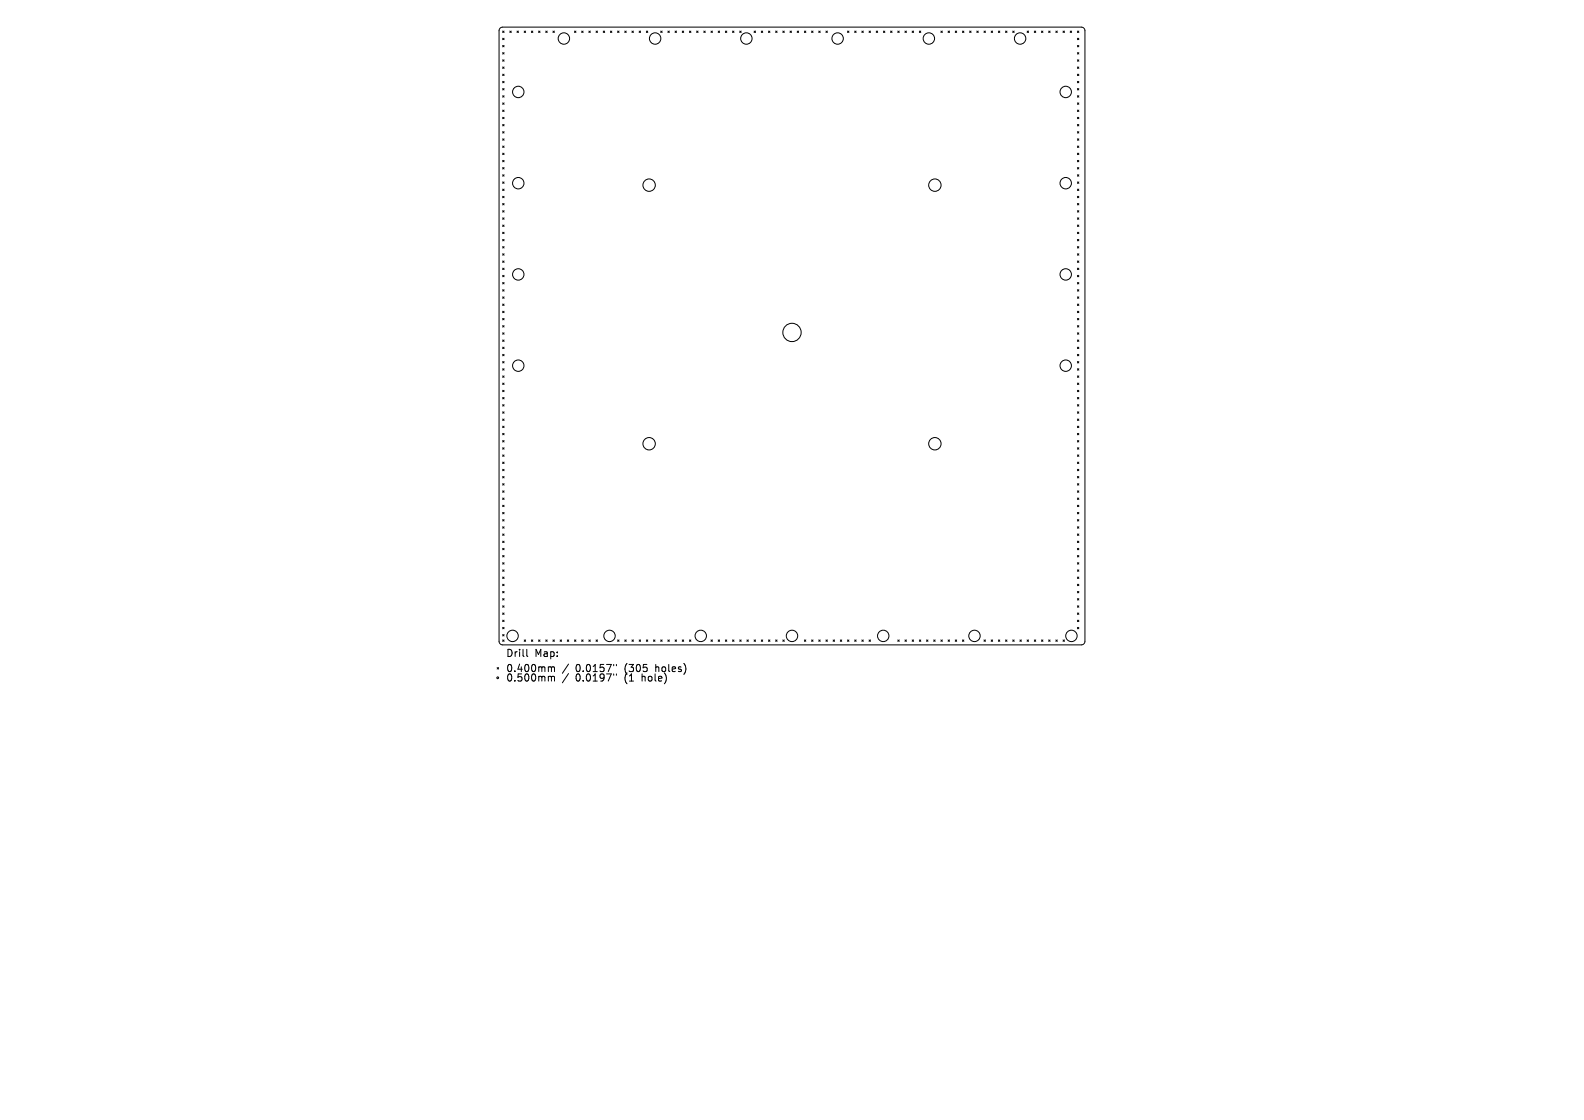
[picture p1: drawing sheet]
<svg xmlns="http://www.w3.org/2000/svg" width="297mm" height="210mm" viewBox="0 0 297 210" stroke-linecap="round" stroke-linejoin="round" font-family="sans-serif">
<defs><g id="words">
<g font-size="1.9">
<text x="94.8" y="123.4">Drill</text>
<text x="100.2" y="123.4">Map:</text>
<text x="94.8" y="126.2">0.400mm</text>
<text x="94.8" y="128">0.500mm</text>
<text x="107.9" y="126.2">0.0157&quot;</text>
<text x="107.9" y="128">0.0197&quot;</text>
<text x="117.2" y="126.2">(305</text>
<text x="117.2" y="128">(1</text>
<text x="120.5" y="128">hole)</text>
<text x="123.1" y="126.2">holes)</text>
</g>
</g></defs>
<g fill="none" stroke="#000" stroke-width=".19">
<path d="M93.8 5.3l.4-.2h108.6a.67 .67 0 0 1 .6 .7v114.4a.67 .67 0 0 1-.6 .7h-108.6a.67 .67 0 0 1-.6-.7v-114.4zM94.2 5.8l.3 .3M94.2 7.2l.3 .2M94.2 8.5l.3 .3M94.2 9.9l.3 .2M94.2 11.2l.3 .3M94.2 12.6l.3 .2M94.2 13.9l.3 .3M94.2 15.3l.3 .2M94.2 16.6l.3 .3M94.2 17.9l.3 .3M94.2 19.3l.3 .3"/>
<path d="M94.5 5.8l-.3 .3M94.5 7.2l-.3 .2M94.5 8.5l-.3 .3M94.5 9.9l-.3 .2M94.5 11.2l-.3 .3M94.5 12.6l-.3 .2M94.5 13.9l-.3 .3M94.5 15.3l-.3 .2M94.5 16.6l-.3 .3M94.5 17.9l-.3 .3M94.5 19.3l-.3 .3M95.6 5.8l.3 .3"/>
<path d="M95.9 5.8l-.3 .3M96.9 5.8l.3 .3M97.2 5.8l-.3 .3M98.3 5.8l.3 .3M98.6 5.8l-.3 .3M99.6 5.8l.3 .3M99.9 5.8l-.3 .3M101 5.8l.3 .3M101.3 5.8l-.3 .3M102.3 5.8l.3 .3M102.6 5.8l-.3 .3M103.7 5.8l.2 .3"/>
<path d="M103.9 5.8l-.2 .3M107.7 5.8l.3 .3M108 5.8l-.3 .3M109.1 5.8l.2 .3M109.3 5.8l-.2 .3M110.4 5.8l.3 .3M110.7 5.8l-.3 .3M111.8 5.8l.2 .3M112 5.8l-.2 .3M113.1 5.8l.3 .3M113.4 5.8l-.3 .3M114.5 5.8l.2 .3"/>
<path d="M114.7 5.8l-.2 .3M115.8 5.8l.3 .3M116.1 5.8l-.3 .3M117.1 5.8l.3 .3M117.4 5.8l-.3 .3M118.5 5.8l.3 .3M118.8 5.8l-.3 .3M119.8 5.8l.3 .3M120.1 5.8l-.3 .3M121.2 5.8l.3 .3M121.5 5.8l-.3 .3M123.9 5.8l.3 .3"/>
<path d="M124.2 5.8l-.3 .3M125.2 5.8l.3 .3M125.5 5.8l-.3 .3M126.6 5.8l.2 .3M126.8 5.8l-.2 .3M127.9 5.8l.3 .3M128.2 5.8l-.3 .3M129.3 5.8l.2 .3M129.5 5.8l-.2 .3M130.6 5.8l.3 .3M130.9 5.8l-.3 .3M132 5.8l.2 .3"/>
<path d="M132.2 5.8l-.2 .3M133.3 5.8l.3 .3M133.6 5.8l-.3 .3M134.7 5.8l.2 .3M134.9 5.8l-.2 .3M136 5.8l.3 .3M136.3 5.8l-.3 .3M137.4 5.8l.2 .3M137.6 5.8l-.2 .3M138.7 5.8l.3 .3M139 5.8l-.3 .3M141.4 5.8l.3 .3"/>
<path d="M141.7 5.8l-.3 .3M142.7 5.8l.3 .3M143 5.8l-.3 .3M144.1 5.8l.3 .3M144.4 5.8l-.3 .3M145.4 5.8l.3 .3M145.7 5.8l-.3 .3M146.8 5.8l.3 .3M147.1 5.8l-.3 .3M148.1 5.8l.3 .3M148.4 5.8l-.3 .3M149.5 5.8l.2 .3"/>
<path d="M149.7 5.8l-.2 .3M150.8 5.8l.3 .3M151.1 5.8l-.3 .3M152.2 5.8l.2 .3M152.4 5.8l-.2 .3M153.5 5.8l.3 .3M153.8 5.8l-.3 .3M154.9 5.8l.2 .3M155.1 5.8l-.2 .3M158.9 5.8l.3 .3M159.2 5.8l-.3 .3M160.3 5.8l.2 .3"/>
<path d="M160.5 5.8l-.2 .3M161.6 5.8l.3 .3M161.9 5.8l-.3 .3M162.9 5.8l.3 .3M163.2 5.8l-.3 .3M164.3 5.8l.3 .3M164.6 5.8l-.3 .3M165.6 5.8l.3 .3M165.9 5.8l-.3 .3M167 5.8l.3 .3M167.3 5.8l-.3 .3M168.3 5.8l.3 .3"/>
<path d="M168.6 5.8l-.3 .3M169.7 5.8l.3 .3M170 5.8l-.3 .3M171 5.8l.3 .3M171.3 5.8l-.3 .3M172.4 5.8l.2 .3M172.6 5.8l-.2 .3M176.4 5.8l.3 .3M176.7 5.8l-.3 .3M177.8 5.8l.2 .3M178 5.8l-.2 .3M179.1 5.8l.3 .3"/>
<path d="M179.4 5.8l-.3 .3M180.5 5.8l.2 .3M180.7 5.8l-.2 .3M181.8 5.8l.3 .3M182.1 5.8l-.3 .3M183.2 5.8l.2 .3M183.4 5.8l-.2 .3M184.5 5.8l.3 .3M184.8 5.8l-.3 .3M185.8 5.8l.3 .3M186.1 5.8l-.3 .3M187.2 5.8l.3 .3"/>
<path d="M187.5 5.8l-.3 .3M188.5 5.8l.3 .3M188.8 5.8l-.3 .3M189.9 5.8l.3 .3M190.2 5.8l-.3 .3M192.6 5.8l.3 .3M192.9 5.8l-.3 .3M193.9 5.8l.3 .3M194.2 5.8l-.3 .3M195.3 5.8l.2 .3M195.5 5.8l-.2 .3M196.6 5.8l.3 .3"/>
<path d="M196.9 5.8l-.3 .3M198 5.8l.2 .3M198.2 5.8l-.2 .3M199.3 5.8l.3 .3M199.6 5.8l-.3 .3M200.7 5.8l.2 .3M200.9 5.8l-.2 .3M202 19.3l.3 .3M202 17.9l.3 .3M202 15.3l.3 .2M202 13.9l.3 .3M202 11.2l.3 .3"/>
<path d="M202 9.9l.3 .2M202 7.2l.3 .2M202 5.8l.3 .3M202 8.5l.3 .3M202 12.6l.3 .2M202 16.6l.3 .3M202.3 7.2l-.3 .2M202.3 8.5l-.3 .3M202.3 5.8l-.3 .3M202.3 9.9l-.3 .2M202.3 11.2l-.3 .3M202.3 12.6l-.3 .2"/>
<path d="M202.3 13.9l-.3 .3M202.3 15.3l-.3 .2M202.3 16.6l-.3 .3M202.3 17.9l-.3 .3M202.3 19.3l-.3 .3M94.2 20.6l.3 .3M94.2 22l.3 .3M94.2 23.3l.3 .3M94.2 24.7l.3 .3M94.2 26l.3 .3M94.2 27.4l.3 .2M94.2 28.7l.3 .3"/>
<path d="M94.2 30.1l.3 .2M94.2 31.4l.3 .3M94.2 32.8l.3 .2M94.2 34.1l.3 .3M94.2 35.5l.3 .2M94.2 36.8l.3 .3M94.2 38.2l.3 .2M94.2 39.5l.3 .3M94.5 20.6l-.3 .3M94.5 22l-.3 .3M94.5 23.3l-.3 .3M94.5 24.7l-.3 .3"/>
<path d="M94.5 26l-.3 .3M94.5 27.4l-.3 .2M94.5 28.7l-.3 .3M94.5 30.1l-.3 .2M94.5 31.4l-.3 .3M94.5 32.8l-.3 .2M94.5 34.1l-.3 .3M94.5 35.5l-.3 .2M94.5 36.8l-.3 .3M94.5 38.2l-.3 .2M94.5 39.5l-.3 .3M202 27.4l.3 .2"/>
<path d="M202 23.3l.3 .3M202 20.6l.3 .3M202 22l.3 .3M202 24.7l.3 .3M202 26l.3 .3M202 28.7l.3 .3M202 30.1l.3 .2M202 31.4l.3 .3M202 32.8l.3 .2M202 34.1l.3 .3M202 35.5l.3 .2M202 36.8l.3 .3"/>
<path d="M202 38.2l.3 .2M202 39.5l.3 .3M202.3 20.6l-.3 .3M202.3 22l-.3 .3M202.3 23.3l-.3 .3M202.3 24.7l-.3 .3M202.3 26l-.3 .3M202.3 27.4l-.3 .2M202.3 28.7l-.3 .3M202.3 30.1l-.3 .2M202.3 31.4l-.3 .3M202.3 32.8l-.3 .2"/>
<path d="M202.3 34.1l-.3 .3M202.3 35.5l-.3 .2M202.3 36.8l-.3 .3M202.3 38.2l-.3 .2M202.3 39.5l-.3 .3M94.2 40.8l.3 .3M94.2 42.2l.3 .3M94.2 43.5l.3 .3M94.2 44.9l.3 .3M94.2 46.2l.3 .3M94.2 47.6l.3 .3M94.2 48.9l.3 .3"/>
<path d="M94.2 50.3l.3 .2M94.2 51.6l.3 .3M94.2 53l.3 .2M94.2 54.3l.3 .3M94.2 55.7l.3 .2M94.2 57l.3 .3M94.2 58.4l.3 .2M94.2 59.7l.3 .3M94.5 40.8l-.3 .3M94.5 42.2l-.3 .3M94.5 43.5l-.3 .3M94.5 44.9l-.3 .3"/>
<path d="M94.5 46.2l-.3 .3M94.5 47.6l-.3 .3M94.5 48.9l-.3 .3M94.5 50.3l-.3 .2M94.5 51.6l-.3 .3M94.5 53l-.3 .2M94.5 54.3l-.3 .3M94.5 55.7l-.3 .2M94.5 57l-.3 .3M94.5 58.4l-.3 .2M94.5 59.7l-.3 .3M202 40.8l.3 .3"/>
<path d="M202 42.2l.3 .3M202 43.5l.3 .3M202 44.9l.3 .3M202 46.2l.3 .3M202 47.6l.3 .3M202 48.9l.3 .3M202 50.3l.3 .2M202 51.6l.3 .3M202 53l.3 .2M202 54.3l.3 .3M202 55.7l.3 .2M202 57l.3 .3"/>
<path d="M202 58.4l.3 .2M202 59.7l.3 .3M202.3 40.8l-.3 .3M202.3 42.2l-.3 .3M202.3 43.5l-.3 .3M202.3 44.9l-.3 .3M202.3 46.2l-.3 .3M202.3 47.6l-.3 .3M202.3 48.9l-.3 .3M202.3 50.3l-.3 .2M202.3 51.6l-.3 .3M202.3 53l-.3 .2"/>
<path d="M202.3 54.3l-.3 .3M202.3 55.7l-.3 .2M202.3 57l-.3 .3M202.3 58.4l-.3 .2M202.3 59.7l-.3 .3M94.2 61.1l.3 .2M94.2 62.4l.3 .3M94.2 63.7l.3 .3M94.2 65.1l.3 .3M94.2 66.4l.3 .3M94.2 67.8l.3 .3M94.2 69.1l.3 .3"/>
<path d="M94.2 70.5l.3 .3M94.2 71.8l.3 .3M94.2 73.2l.3 .2M94.2 74.5l.3 .3M94.2 75.9l.3 .2M94.2 77.2l.3 .3M94.2 78.6l.3 .2M94.2 79.9l.3 .3M94.5 61.1l-.3 .2M94.5 62.4l-.3 .3M94.5 63.7l-.3 .3M94.5 65.1l-.3 .3"/>
<path d="M94.5 66.4l-.3 .3M94.5 67.8l-.3 .3M94.5 69.1l-.3 .3M94.5 70.5l-.3 .3M94.5 71.8l-.3 .3M94.5 73.2l-.3 .2M94.5 74.5l-.3 .3M94.5 75.9l-.3 .2M94.5 77.2l-.3 .3M94.5 78.6l-.3 .2M94.5 79.9l-.3 .3M202 61.1l.3 .2"/>
<path d="M202 62.4l.3 .3M202 63.7l.3 .3M202 65.1l.3 .3M202 66.4l.3 .3M202 67.8l.3 .3M202 69.1l.3 .3M202 70.5l.3 .3M202 71.8l.3 .3M202 73.2l.3 .2M202 74.5l.3 .3M202 75.9l.3 .2M202 77.2l.3 .3"/>
<path d="M202 78.6l.3 .2M202 79.9l.3 .3M202.3 61.1l-.3 .2M202.3 62.4l-.3 .3M202.3 63.7l-.3 .3M202.3 65.1l-.3 .3M202.3 66.4l-.3 .3M202.3 67.8l-.3 .3M202.3 69.1l-.3 .3M202.3 70.5l-.3 .3M202.3 71.8l-.3 .3M202.3 73.2l-.3 .2"/>
<path d="M202.3 74.5l-.3 .3M202.3 75.9l-.3 .2M202.3 77.2l-.3 .3M202.3 78.6l-.3 .2M202.3 79.9l-.3 .3M94.2 81.3l.3 .2M94.2 82.6l.3 .3M94.2 84l.3 .2M94.2 85.3l.3 .3M94.2 86.7l.3 .2M94.2 88l.3 .3M94.2 89.3l.3 .3"/>
<path d="M94.2 90.7l.3 .3M94.2 92l.3 .3M94.2 93.4l.3 .3M94.2 94.7l.3 .3M94.2 96.1l.3 .2M94.2 97.4l.3 .3M94.2 98.8l.3 .2M94.5 81.3l-.3 .2M94.5 82.6l-.3 .3M94.5 84l-.3 .2M94.5 85.3l-.3 .3M94.5 86.7l-.3 .2"/>
<path d="M94.5 88l-.3 .3M94.5 89.3l-.3 .3M94.5 90.7l-.3 .3M94.5 92l-.3 .3M94.5 93.4l-.3 .3M94.5 94.7l-.3 .3M94.5 96.1l-.3 .2M94.5 97.4l-.3 .3M94.5 98.8l-.3 .2M202 81.3l.3 .2M202 82.6l.3 .3M202 84l.3 .2"/>
<path d="M202 85.3l.3 .3M202 86.7l.3 .2M202 88l.3 .3M202 89.3l.3 .3M202 90.7l.3 .3M202 92l.3 .3M202 93.4l.3 .3M202 94.7l.3 .3M202 96.1l.3 .2M202 97.4l.3 .3M202 98.8l.3 .2M202.3 81.3l-.3 .2"/>
<path d="M202.3 82.6l-.3 .3M202.3 84l-.3 .2M202.3 85.3l-.3 .3M202.3 86.7l-.3 .2M202.3 88l-.3 .3M202.3 89.3l-.3 .3M202.3 90.7l-.3 .3M202.3 92l-.3 .3M202.3 93.4l-.3 .3M202.3 94.7l-.3 .3M202.3 96.1l-.3 .2M202.3 97.4l-.3 .3"/>
<path d="M202.3 98.8l-.3 .2M94.2 100.1l.3 .3M94.2 101.5l.3 .2M94.2 102.8l.3 .3M94.2 104.2l.3 .2M94.2 105.5l.3 .3M94.2 106.9l.3 .2M94.2 108.2l.3 .3M94.2 109.6l.3 .2M94.2 110.9l.3 .3M94.2 112.2l.3 .3M94.2 113.6l.3 .3"/>
<path d="M94.2 114.9l.3 .3M94.2 116.3l.3 .3M94.2 117.6l.3 .3M94.2 119l.3 .2M94.2 120l.3 .3M94.5 100.1l-.3 .3M94.5 101.5l-.3 .2M94.5 102.8l-.3 .3M94.5 104.2l-.3 .2M94.5 105.5l-.3 .3M94.5 106.9l-.3 .2M94.5 108.2l-.3 .3"/>
<path d="M94.5 109.6l-.3 .2M94.5 110.9l-.3 .3M94.5 112.2l-.3 .3M94.5 113.6l-.3 .3M94.5 114.9l-.3 .3M94.5 116.3l-.3 .3M94.5 117.6l-.3 .3M94.5 119l-.3 .2M94.5 120l-.3 .3M98.3 120l.3 .3M98.6 120l-.3 .3M99.6 120l.3 .3"/>
<path d="M99.9 120l-.3 .3M101 120l.3 .3M101.3 120l-.3 .3M102.3 120l.3 .3M102.6 120l-.3 .3M103.7 120l.2 .3M103.9 120l-.2 .3M105 120l.3 .3M105.3 120l-.3 .3M106.4 120l.2 .3M106.6 120l-.2 .3M107.7 120l.3 .3"/>
<path d="M108 120l-.3 .3M109.1 120l.2 .3M109.3 120l-.2 .3M110.4 120l.3 .3M110.7 120l-.3 .3M111.8 120l.2 .3M112 120l-.2 .3M115.8 120l.3 .3M116.1 120l-.3 .3M117.1 120l.3 .3M117.4 120l-.3 .3M118.5 120l.3 .3"/>
<path d="M118.8 120l-.3 .3M119.8 120l.3 .3M120.1 120l-.3 .3M121.2 120l.3 .3M121.5 120l-.3 .3M122.5 120l.3 .3M122.8 120l-.3 .3M123.9 120l.3 .3M124.2 120l-.3 .3M125.2 120l.3 .3M125.5 120l-.3 .3M126.6 120l.2 .3"/>
<path d="M126.8 120l-.2 .3M127.9 120l.3 .3M128.2 120l-.3 .3M129.3 120l.2 .3M129.5 120l-.2 .3M133.3 120l.3 .3M133.6 120l-.3 .3M134.7 120l.2 .3M134.9 120l-.2 .3M136 120l.3 .3M136.3 120l-.3 .3M137.4 120l.2 .3"/>
<path d="M137.6 120l-.2 .3M138.7 120l.3 .3M139 120l-.3 .3M140 120l.3 .3M140.3 120l-.3 .3M141.4 120l.3 .3M141.7 120l-.3 .3M142.7 120l.3 .3M143 120l-.3 .3M144.1 120l.3 .3M144.4 120l-.3 .3M145.4 120l.3 .3"/>
<path d="M145.7 120l-.3 .3M146.8 120l.3 .3M147.1 120l-.3 .3M150.8 120l.3 .3M151.1 120l-.3 .3M152.2 120l.2 .3M152.4 120l-.2 .3M153.5 120l.3 .3M153.8 120l-.3 .3M154.9 120l.2 .3M155.1 120l-.2 .3M156.2 120l.3 .3"/>
<path d="M156.5 120l-.3 .3M157.6 120l.2 .3M157.8 120l-.2 .3M158.9 120l.3 .3M159.2 120l-.3 .3M160.3 120l.2 .3M160.5 120l-.2 .3M161.6 120l.3 .3M161.9 120l-.3 .3M162.9 120l.3 .3M163.2 120l-.3 .3M168.3 120l.3 .3"/>
<path d="M168.6 120l-.3 .3M169.7 120l.3 .3M170 120l-.3 .3M171 120l.3 .3M171.3 120l-.3 .3M172.4 120l.2 .3M172.6 120l-.2 .3M173.7 120l.3 .3M174 120l-.3 .3M175.1 120l.2 .3M175.3 120l-.2 .3M176.4 120l.3 .3"/>
<path d="M176.7 120l-.3 .3M177.8 120l.2 .3M178 120l-.2 .3M179.1 120l.3 .3M179.4 120l-.3 .3M180.5 120l.2 .3M180.7 120l-.2 .3M184.5 120l.3 .3M184.8 120l-.3 .3M185.8 120l.3 .3M186.1 120l-.3 .3M187.2 120l.3 .3"/>
<path d="M187.5 120l-.3 .3M188.5 120l.3 .3M188.8 120l-.3 .3M189.9 120l.3 .3M190.2 120l-.3 .3M191.2 120l.3 .3M191.5 120l-.3 .3M192.6 120l.3 .3M192.9 120l-.3 .3M193.9 120l.3 .3M194.2 120l-.3 .3M195.3 120l.2 .3"/>
<path d="M195.5 120l-.2 .3M196.6 120l.3 .3M196.9 120l-.3 .3M198 120l.2 .3M198.2 120l-.2 .3M199.3 120l.3 .3M199.6 120l-.3 .3M202 100.1l.3 .3M202 101.5l.3 .2M202 102.8l.3 .3M202 104.2l.3 .2M202 105.5l.3 .3"/>
<path d="M202 106.9l.3 .2M202 108.2l.3 .3M202 109.6l.3 .2M202 110.9l.3 .3M202 112.2l.3 .3M202 113.6l.3 .3M202 114.9l.3 .3M202 116.3l.3 .3M202 117.6l.3 .3M202.3 100.1l-.3 .3M202.3 101.5l-.3 .2M202.3 102.8l-.3 .3"/>
<path d="M202.3 104.2l-.3 .2M202.3 105.5l-.3 .3M202.3 106.9l-.3 .2M202.3 108.2l-.3 .3M202.3 109.6l-.3 .2M202.3 110.9l-.3 .3M202.3 112.2l-.3 .3M202.3 113.6l-.3 .3M202.3 114.9l-.3 .3M202.3 116.3l-.3 .3M202.3 117.6l-.3 .3M93.2 125.2l.3 .2"/>
<path d="M93.5 125.2l-.3 .2M98.8 121.8v1.1l.2 .2M103 125l.4 .2M103 126.8l.4 .2M103.4 125.2l.2-.2 .3 .1 .1 .8M103.4 125.2v.7M103.4 127v.7M103.4 127l.2-.2 .3 .1 .1 .8M106.6 124.5l-1.2 1.8M106.6 126.3l-1.2 1.7M115.1 124.6v.2M115.1 126.4v.2"/>
<path d="M115.6 124.6v.2M115.6 126.4v.2"/>
<circle cx="97.2" cy="17.2" r="1.07"/>
<circle cx="105.7" cy="7.2" r="1.07"/>
<circle cx="122.8" cy="7.2" r="1.07"/>
<circle cx="139.9" cy="7.2" r="1.07"/>
<circle cx="157.1" cy="7.2" r="1.07"/>
<circle cx="174.2" cy="7.2" r="1.07"/>
<circle cx="191.3" cy="7.2" r="1.07"/>
<circle cx="199.8" cy="17.2" r="1.07"/>
<circle cx="97.2" cy="34.3" r="1.07"/>
<circle cx="121.7" cy="34.7" r="1.16"/>
<circle cx="175.3" cy="34.7" r="1.16"/>
<circle cx="199.8" cy="34.3" r="1.07"/>
<circle cx="97.2" cy="51.5" r="1.07"/>
<circle cx="199.8" cy="51.5" r="1.07"/>
<circle cx="97.2" cy="68.6" r="1.07"/>
<circle cx="148.5" cy="62.3" r="1.72"/>
<circle cx="199.8" cy="68.6" r="1.07"/>
<circle cx="121.7" cy="83.2" r="1.16"/>
<circle cx="175.3" cy="83.2" r="1.16"/>
<circle cx="96.1" cy="119.2" r="1.07"/>
<circle cx="114.3" cy="119.2" r="1.07"/>
<circle cx="131.4" cy="119.2" r="1.07"/>
<circle cx="148.5" cy="119.2" r="1.07"/>
<circle cx="165.6" cy="119.2" r="1.07"/>
<circle cx="182.7" cy="119.2" r="1.07"/>
<circle cx="200.9" cy="119.2" r="1.07"/>
<circle cx="93.3" cy="127.1" r=".17"/>
</g>
<use href="#words"/>
</svg>
